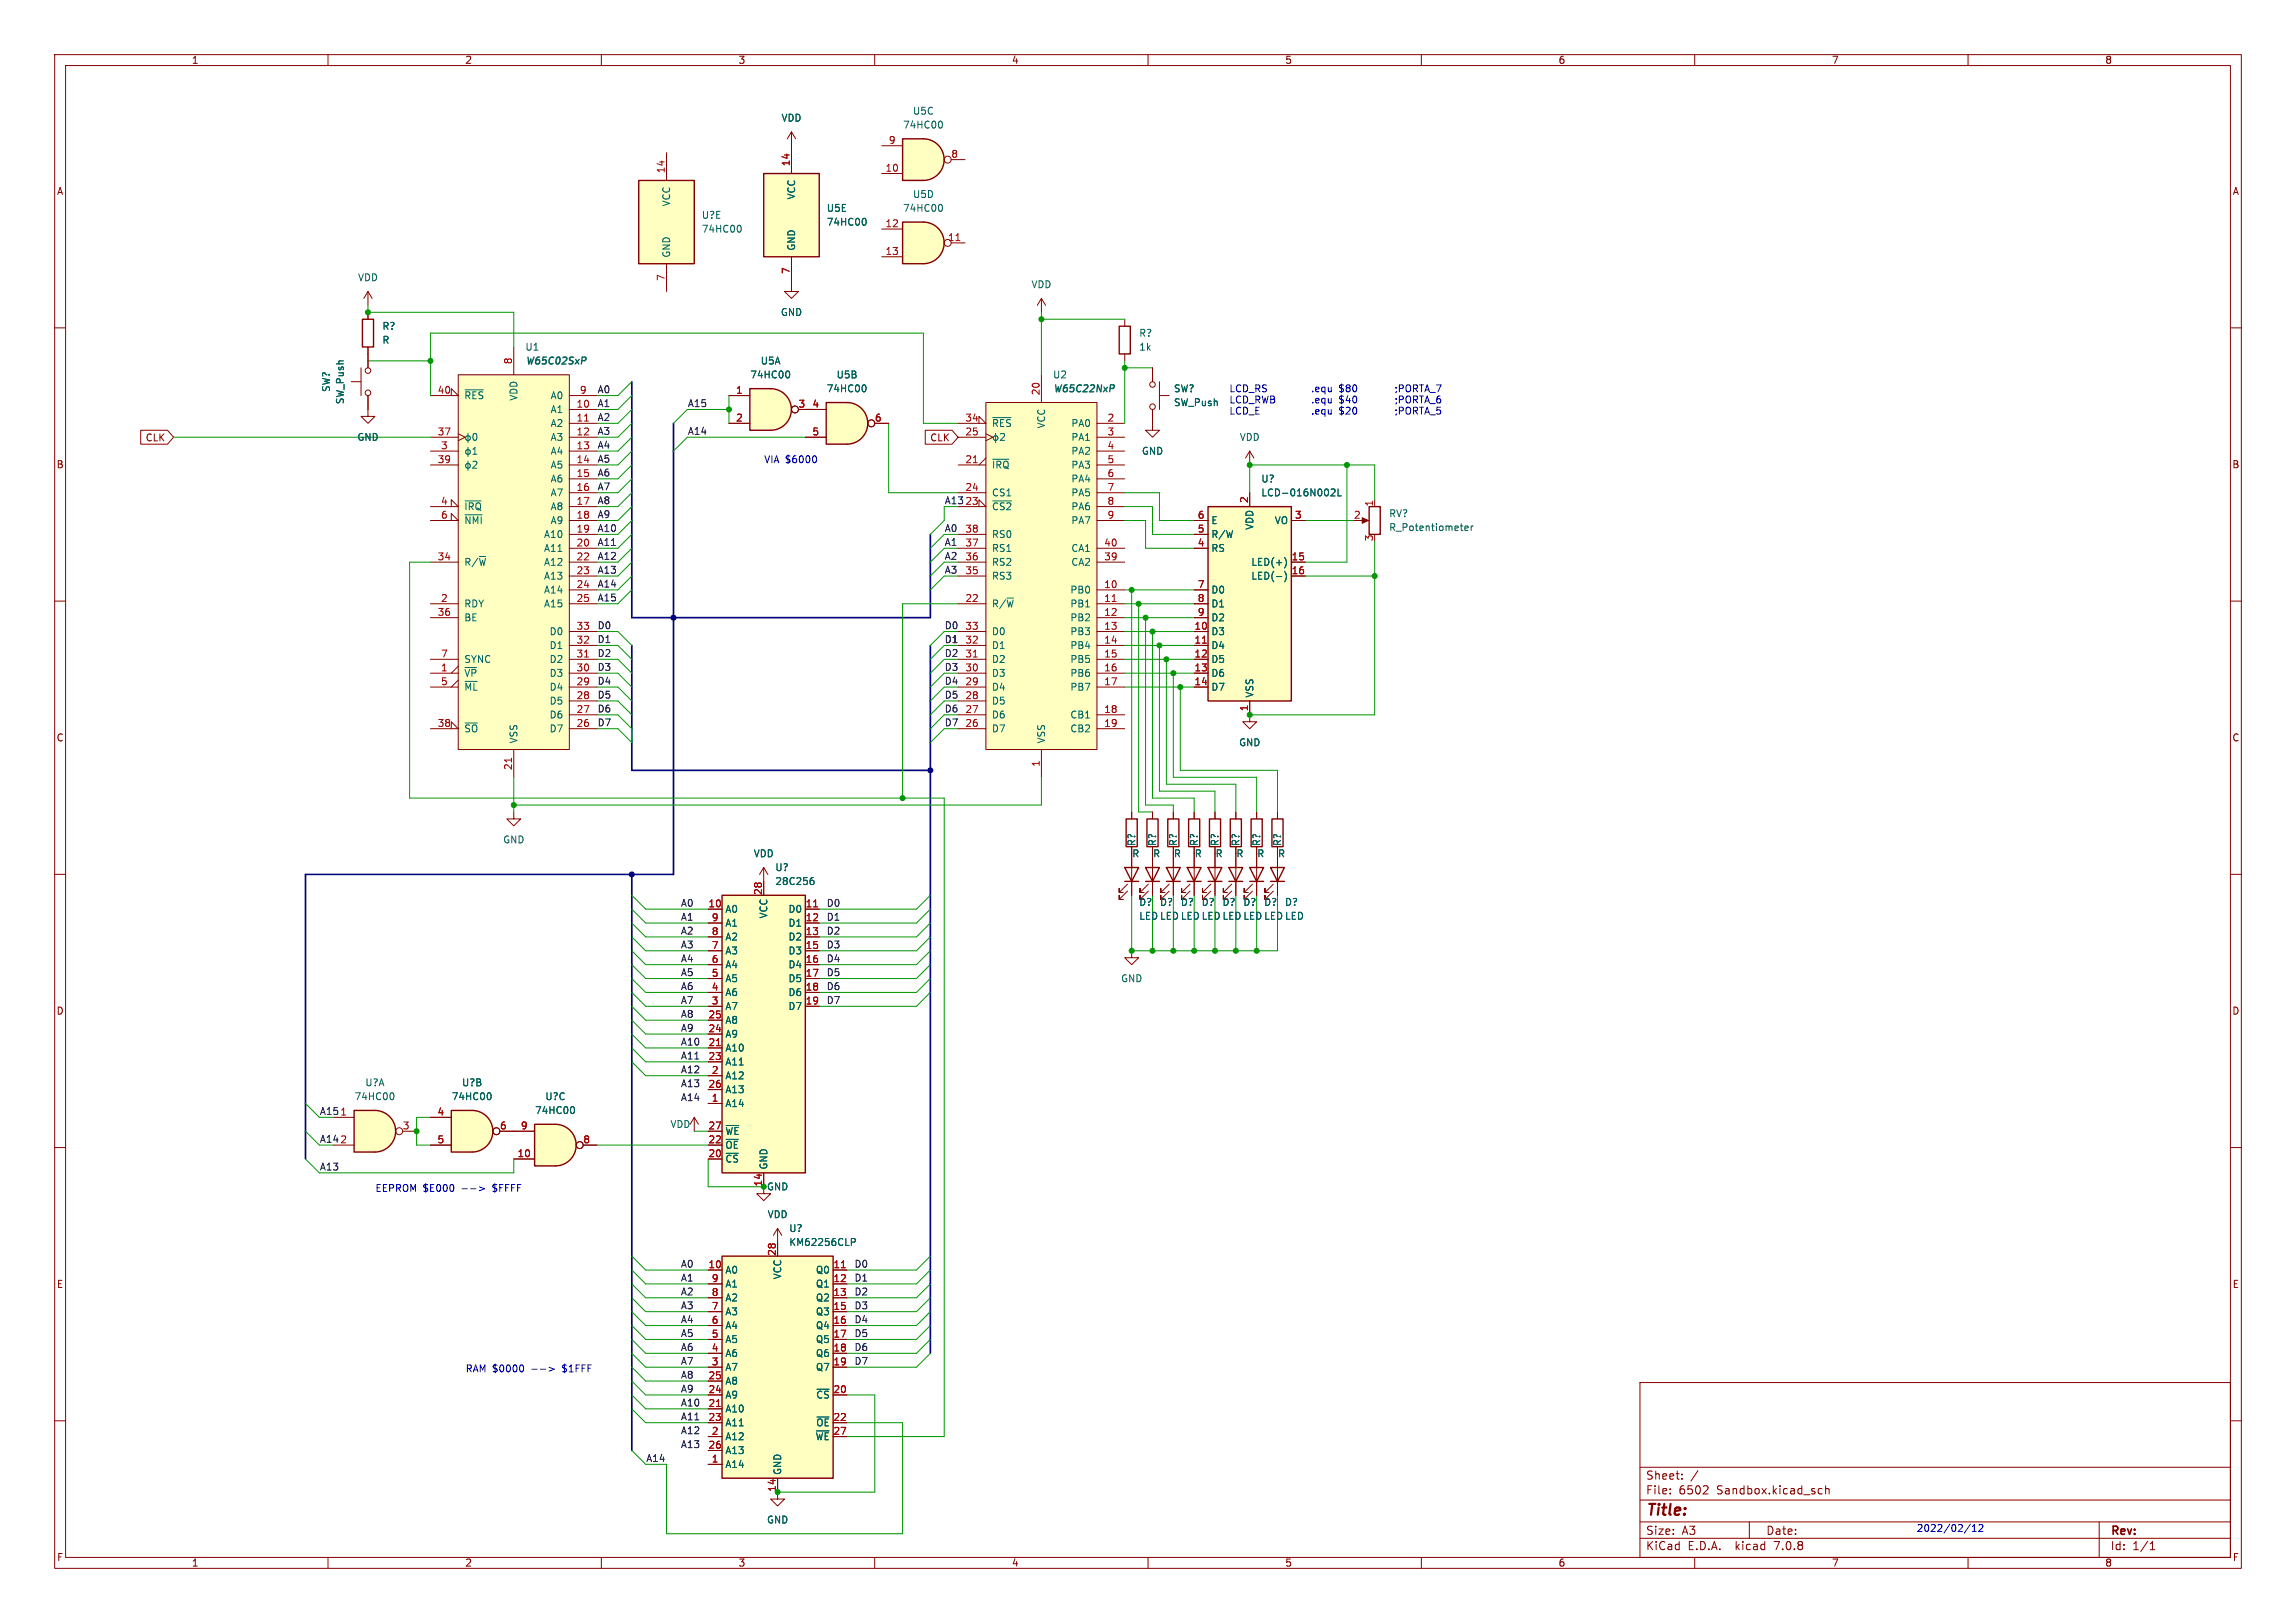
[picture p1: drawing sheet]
<svg xmlns="http://www.w3.org/2000/svg" width="420mm" height="297mm" viewBox="0 0 420 297" stroke-linecap="round" stroke-linejoin="round" font-family="sans-serif">
<defs><g id="words">
<text font-size="2.8" fill="#840000" x="301" y="277.9">Title:</text>
<g font-size="2.1" fill="#840000">
<text x="301" y="273.7">File:</text>
<text x="301" y="271">Sheet:</text>
<text x="307.1" y="273.7">6502</text>
<text x="314.1" y="273.7">Sandbox.kicad_sch</text>
<text x="301" y="281.1">Size:</text>
<text x="307.6" y="281.1">A3</text>
<text x="323" y="281.1">Date:</text>
<text x="386" y="281.3">Rev:</text>
<text x="301" y="283.9">KiCad</text>
<text x="308.7" y="283.9">E.D.A.</text>
<text x="317.6" y="283.9">kicad</text>
<text x="324.8" y="283.9">7.0.8</text>
<text x="386" y="283.9">Id:</text>
<text x="390.1" y="283.9">1/1</text>
</g>
<g font-size="1.8" fill="#840000">
<text x="35" y="11.9">1</text>
<text x="85" y="11.9">2</text>
<text x="135" y="11.9">3</text>
<text x="185" y="11.9">4</text>
<text x="235" y="11.9">5</text>
<text x="285" y="11.9">6</text>
<text x="335" y="11.9">7</text>
<text x="385" y="11.9">8</text>
<text x="10.3" y="35.9">A</text>
<text x="408.3" y="35.9">A</text>
<text x="26.5" y="81">CLK</text>
<text x="170.1" y="81">CLK</text>
<text x="10.3" y="85.9">B</text>
<text x="408.2" y="85.9">B</text>
<text x="10.3" y="135.9">C</text>
<text x="408.2" y="135.9">C</text>
<text x="10.3" y="185.9">D</text>
<text x="408.2" y="185.9">D</text>
<text x="10.3" y="235.9">E</text>
<text x="408.3" y="235.9">E</text>
<text x="10.3" y="285.9">F</text>
<text x="35" y="286.9">1</text>
<text x="85" y="286.9">2</text>
<text x="135" y="286.9">3</text>
<text x="185" y="286.9">4</text>
<text x="235" y="286.9">5</text>
<text x="285" y="286.9">6</text>
<text x="335" y="286.9">7</text>
<text x="385" y="286.9">8</text>
<text x="408.3" y="285.9">F</text>
</g>
<g font-size="1.8" fill="#006464">
<text x="142.9" y="22.5">VDD</text>
<text x="165.1" y="23.7">74HC00</text>
<text x="166.9" y="21.2">U5C</text>
<text x="122.8" y="37.9" transform="rotate(-90 122.8 37.9)">VCC</text>
<text x="128.3" y="40.2">U?E</text>
<text x="145.6" y="36.6" transform="rotate(-90 145.6 36.6)">VCC</text>
<text x="151.1" y="41.5">74HC00</text>
<text x="151.1" y="39">U5E</text>
<text x="165.1" y="39">74HC00</text>
<text x="166.9" y="36.4">U5D</text>
<text x="122.8" y="47.2" transform="rotate(-90 122.8 47.2)">GND</text>
<text x="128.3" y="42.8">74HC00</text>
<text x="145.6" y="46" transform="rotate(-90 145.6 46)">GND</text>
<text x="65.4" y="51.7">VDD</text>
<text x="188.6" y="52.9">VDD</text>
<text x="142.7" y="58">GND</text>
<text x="69.9" y="60.6">R?</text>
<text x="69.9" y="63.1">R</text>
<text x="96" y="64.4">U1</text>
<text x="208.3" y="61.8">R?</text>
<text x="208.3" y="64.4">1k</text>
<text x="60.6" y="71.8" transform="rotate(-90 60.6 71.8)">SW?</text>
<text x="96" y="67.1">W65C02SxP</text>
<text x="137.1" y="69.4">74HC00</text>
<text x="139.1" y="66.9">U5A</text>
<text x="151.1" y="72">74HC00</text>
<text x="152.9" y="69.4">U5B</text>
<text x="192.5" y="69.4">U2</text>
<text x="214.6" y="72">SW?</text>
<text x="63.1" y="74.1" transform="rotate(-90 63.1 74.1)">SW_Push</text>
<text x="84.8" y="73.3">~{RES}</text>
<text x="94.8" y="73.4" transform="rotate(-90 94.8 73.4)">VDD</text>
<text x="100.6" y="75.8">A1</text>
<text x="100.6" y="73.3">A0</text>
<text x="192.5" y="72.1">W65C22NxP</text>
<text x="214.6" y="74.5">SW_Push</text>
<text x="65.3" y="80.9">GND</text>
<text x="100.6" y="78.3">A2</text>
<text x="100.6" y="80.9">A3</text>
<text x="100.6" y="83.4">A4</text>
<text x="181.4" y="78.3">~{RES}</text>
<text x="191.4" y="78.5" transform="rotate(-90 191.4 78.5)">VCC</text>
<text x="195.9" y="78.3">PA0</text>
<text x="195.9" y="80.9">PA1</text>
<text x="195.9" y="83.4">PA2</text>
<text x="208.8" y="83.4">GND</text>
<text x="226.7" y="80.9">VDD</text>
<text x="100.6" y="86">A5</text>
<text x="100.6" y="88.5">A6</text>
<text x="181.4" y="86">~{IRQ}</text>
<text x="195.9" y="86">PA3</text>
<text x="195.9" y="88.5">PA4</text>
<text x="230.6" y="88.5">U?</text>
<text x="84.8" y="93.6">~{IRQ}</text>
<text x="100.6" y="91">A7</text>
<text x="100.6" y="93.6">A8</text>
<text x="181.4" y="93.6">~{CS2}</text>
<text x="181.4" y="91">CS1</text>
<text x="195.9" y="91">PA5</text>
<text x="195.9" y="93.6">PA6</text>
<text x="230.6" y="91">LCD-016N002L</text>
<text x="254" y="94.8">RV?</text>
<text x="84.8" y="96.1">~{NMI}</text>
<text x="99.4" y="98.7">A10</text>
<text x="99.4" y="101.2">A11</text>
<text x="100.6" y="96.1">A9</text>
<text x="181.4" y="101.2">RS1</text>
<text x="181.4" y="98.7">RS0</text>
<text x="195.9" y="101.2">CA1</text>
<text x="195.9" y="96.1">PA7</text>
<text x="221.5" y="101.2">RS</text>
<text x="221.5" y="98.7">R/W</text>
<text x="221.5" y="96.1">E</text>
<text x="229.5" y="97" transform="rotate(-90 229.5 97)">VDD</text>
<text x="233.1" y="96.1">VO</text>
<text x="254" y="97.4">R_Potentiometer</text>
<text x="84.8" y="103.7">R/~{W}</text>
<text x="99.4" y="103.7">A12</text>
<text x="99.4" y="106.3">A13</text>
<text x="181.4" y="106.3">RS3</text>
<text x="181.4" y="103.7">RS2</text>
<text x="195.9" y="103.7">CA2</text>
<text x="228.8" y="103.7">LED(+)</text>
<text x="228.8" y="106.3">LED(-)</text>
<text x="84.8" y="111.4">RDY</text>
<text x="84.8" y="113.9">BE</text>
<text x="99.4" y="108.8">A14</text>
<text x="99.4" y="111.4">A15</text>
<text x="181.4" y="111.4">R/~{W}</text>
<text x="195.7" y="108.8">PB0</text>
<text x="195.7" y="111.4">PB1</text>
<text x="195.7" y="113.9">PB2</text>
<text x="221.5" y="108.8">D0</text>
<text x="221.5" y="111.4">D1</text>
<text x="221.5" y="113.9">D2</text>
<text x="100.4" y="119">D1</text>
<text x="100.4" y="116.4">D0</text>
<text x="181.4" y="119">D1</text>
<text x="181.4" y="116.4">D0</text>
<text x="195.7" y="116.4">PB3</text>
<text x="195.7" y="119">PB4</text>
<text x="221.5" y="116.4">D3</text>
<text x="221.5" y="119">D4</text>
<text x="84.8" y="124.1">~{VP}</text>
<text x="84.8" y="121.5">SYNC</text>
<text x="100.4" y="124.1">D3</text>
<text x="100.4" y="121.5">D2</text>
<text x="181.4" y="124.1">D3</text>
<text x="181.4" y="121.5">D2</text>
<text x="195.7" y="121.5">PB5</text>
<text x="195.7" y="124.1">PB6</text>
<text x="221.5" y="121.5">D5</text>
<text x="221.5" y="124.1">D6</text>
<text x="84.8" y="126.6">~{ML}</text>
<text x="100.4" y="131.7">D6</text>
<text x="100.4" y="129.1">D5</text>
<text x="100.4" y="126.6">D4</text>
<text x="181.4" y="131.7">D6</text>
<text x="181.4" y="129.1">D5</text>
<text x="181.4" y="126.6">D4</text>
<text x="195.7" y="126.6">PB7</text>
<text x="195.7" y="131.7">CB1</text>
<text x="221.5" y="126.6">D7</text>
<text x="229.5" y="127.8" transform="rotate(-90 229.5 127.8)">VSS</text>
<text x="84.8" y="134.2">~{SO}</text>
<text x="94.8" y="136.1" transform="rotate(-90 94.8 136.1)">VSS</text>
<text x="100.4" y="134.2">D7</text>
<text x="181.4" y="134.2">D7</text>
<text x="191.4" y="136.1" transform="rotate(-90 191.4 136.1)">VSS</text>
<text x="195.7" y="134.2">CB2</text>
<text x="226.6" y="136.8">GND</text>
<text x="91.9" y="154.5">GND</text>
<text x="207.9" y="154.9" transform="rotate(-90 207.9 154.9)">R?</text>
<text x="211.7" y="154.9" transform="rotate(-90 211.7 154.9)">R?</text>
<text x="215.5" y="154.9" transform="rotate(-90 215.5 154.9)">R?</text>
<text x="219.3" y="154.9" transform="rotate(-90 219.3 154.9)">R?</text>
<text x="223.1" y="154.9" transform="rotate(-90 223.1 154.9)">R?</text>
<text x="226.9" y="154.9" transform="rotate(-90 226.9 154.9)">R?</text>
<text x="230.7" y="154.9" transform="rotate(-90 230.7 154.9)">R?</text>
<text x="234.5" y="154.9" transform="rotate(-90 234.5 154.9)">R?</text>
<text x="137.8" y="157.1">VDD</text>
<text x="141.7" y="159.6">U?</text>
<text x="207" y="157.1">R</text>
<text x="210.8" y="157.1">R</text>
<text x="214.6" y="157.1">R</text>
<text x="218.4" y="157.1">R</text>
<text x="222.3" y="157.1">R</text>
<text x="226.1" y="157.1">R</text>
<text x="229.9" y="157.1">R</text>
<text x="233.7" y="157.1">R</text>
<text x="132.6" y="167.2">A0</text>
<text x="141.7" y="162.2">28C256</text>
<text x="144.1" y="167.2">D0</text>
<text x="208.3" y="166">D?</text>
<text x="212.1" y="166">D?</text>
<text x="215.9" y="166">D?</text>
<text x="219.7" y="166">D?</text>
<text x="223.5" y="166">D?</text>
<text x="227.3" y="166">D?</text>
<text x="231.1" y="166">D?</text>
<text x="235" y="166">D?</text>
<text x="132.6" y="172.3">A2</text>
<text x="132.6" y="169.8">A1</text>
<text x="140.6" y="168.2" transform="rotate(-90 140.6 168.2)">VCC</text>
<text x="144.1" y="169.8">D1</text>
<text x="144.1" y="172.3">D2</text>
<text x="208.3" y="168.5">LED LED LED LED LED LED LED LED</text>
<text x="132.6" y="179.9">A5</text>
<text x="132.6" y="177.4">A4</text>
<text x="132.6" y="174.9">A3</text>
<text x="144.1" y="174.9">D3</text>
<text x="144.1" y="177.4">D4</text>
<text x="144.1" y="179.9">D5</text>
<text x="205" y="179.9">GND</text>
<text x="132.6" y="185">A7</text>
<text x="132.6" y="182.5">A6</text>
<text x="144.1" y="182.5">D6</text>
<text x="144.1" y="185">D7</text>
<text x="132.6" y="190.1">A9</text>
<text x="132.6" y="187.6">A8</text>
<text x="132.6" y="197.7">A12</text>
<text x="132.6" y="192.6">A10</text>
<text x="132.6" y="195.2">A11</text>
<text x="64.8" y="201.5">74HC00</text>
<text x="66.7" y="199">U?A</text>
<text x="82.5" y="201.5">74HC00</text>
<text x="84.4" y="199">U?B</text>
<text x="99.7" y="201.5">U?C</text>
<text x="132.6" y="202.8">A14</text>
<text x="132.6" y="200.3">A13</text>
<text x="97.8" y="204.1">74HC00</text>
<text x="122.5" y="206.6">VDD</text>
<text x="132.6" y="207.9">~{WE}</text>
<text x="132.6" y="213">~{CS}</text>
<text x="132.6" y="210.4">~{OE}</text>
<text x="140.6" y="214.1" transform="rotate(-90 140.6 214.1)">GND</text>
<text x="140.2" y="218">GND</text>
<text x="140.3" y="223.1">VDD</text>
<text x="144.3" y="225.7">U?</text>
<text x="132.6" y="233.3">A0</text>
<text x="144.3" y="228.2">KM62256CLP</text>
<text x="149.1" y="233.3">Q0</text>
<text x="132.6" y="238.4">A2</text>
<text x="132.6" y="235.8">A1</text>
<text x="143.1" y="234.2" transform="rotate(-90 143.1 234.2)">VCC</text>
<text x="149.1" y="235.8">Q1</text>
<text x="149.1" y="238.4">Q2</text>
<text x="132.6" y="246">A5</text>
<text x="132.6" y="243.4">A4</text>
<text x="132.6" y="240.9">A3</text>
<text x="149.1" y="240.9">Q3</text>
<text x="149.1" y="243.4">Q4</text>
<text x="149.1" y="246">Q5</text>
<text x="132.6" y="251.1">A7</text>
<text x="132.6" y="248.5">A6</text>
<text x="149.1" y="248.5">Q6</text>
<text x="149.1" y="251.1">Q7</text>
<text x="132.6" y="256.1">A9</text>
<text x="132.6" y="253.6">A8</text>
<text x="149.2" y="256.1">~{CS}</text>
<text x="132.6" y="263.8">A12</text>
<text x="132.6" y="258.7">A10</text>
<text x="132.6" y="261.2">A11</text>
<text x="149.1" y="263.8">~{WE}</text>
<text x="149.2" y="261.2">~{OE}</text>
<text x="132.6" y="268.8">A14</text>
<text x="132.6" y="266.3">A13</text>
<text x="143.1" y="270" transform="rotate(-90 143.1 270)">GND</text>
<text x="140.2" y="279">GND</text>
</g>
<g font-size="1.8" fill="#a90000">
<text x="162.5" y="26.4">9</text>
<text x="173.9" y="29">8</text>
<text x="121.7" y="31.8" transform="rotate(-90 121.7 31.8)">14</text>
<text x="144.5" y="30.5" transform="rotate(-90 144.5 30.5)">14</text>
<text x="161.9" y="31.5">10</text>
<text x="161.9" y="41.7">12</text>
<text x="161.9" y="46.7">13</text>
<text x="173.3" y="44.2">11</text>
<text x="121.7" y="51.5" transform="rotate(-90 121.7 51.5)">7</text>
<text x="144.5" y="50.2" transform="rotate(-90 144.5 50.2)">7</text>
<text x="93.7" y="66.7" transform="rotate(-90 93.7 66.7)">8</text>
<text x="80" y="72.1">40</text>
<text x="105.4" y="74.7">10</text>
<text x="105.4" y="77.2">11</text>
<text x="106" y="72.1">9</text>
<text x="134.5" y="72.1">1</text>
<text x="134.5" y="77.2">2</text>
<text x="146" y="74.7">3</text>
<text x="148.5" y="74.7">4</text>
<text x="159.9" y="77.2">6</text>
<text x="176.5" y="77.2">34</text>
<text x="190.2" y="72.4" transform="rotate(-90 190.2 72.4)">20</text>
<text x="202.5" y="77.2">2</text>
<text x="80" y="79.8">37</text>
<text x="80.6" y="82.3">3</text>
<text x="105.4" y="79.8">12</text>
<text x="105.4" y="82.3">13</text>
<text x="148.5" y="79.8">5</text>
<text x="176.5" y="79.8">25</text>
<text x="202.5" y="79.8">3</text>
<text x="202.5" y="82.3">4</text>
<text x="80" y="84.8">39</text>
<text x="105.4" y="84.8">14</text>
<text x="105.4" y="87.4">15</text>
<text x="105.4" y="89.9">16</text>
<text x="176.5" y="84.8">21</text>
<text x="176.5" y="89.9">24</text>
<text x="202.5" y="84.8">5</text>
<text x="202.5" y="87.4">6</text>
<text x="202.5" y="89.9">7</text>
<text x="80.6" y="92.5">4</text>
<text x="80.6" y="95">6</text>
<text x="105.4" y="92.5">17</text>
<text x="105.4" y="95">18</text>
<text x="202.5" y="92.5">8</text>
<text x="202.5" y="95">9</text>
<text x="219" y="95">6</text>
<text x="228.3" y="92.1" transform="rotate(-90 228.3 92.1)">2</text>
<text x="236.8" y="95">3</text>
<text x="247.6" y="95">2</text>
<text x="251.2" y="92.8" transform="rotate(-90 251.2 92.8)">1</text>
<text x="105.4" y="97.5">19</text>
<text x="105.4" y="100.1">20</text>
<text x="176.5" y="100.1">37</text>
<text x="176.5" y="97.5">38</text>
<text x="201.9" y="100.1">40</text>
<text x="219" y="100.1">4</text>
<text x="219" y="97.5">5</text>
<text x="251.2" y="99.1" transform="rotate(-90 251.2 99.1)">3</text>
<text x="80" y="102.6">34</text>
<text x="105.4" y="102.6">22</text>
<text x="105.4" y="105.2">23</text>
<text x="105.4" y="107.7">24</text>
<text x="176.5" y="105.2">35</text>
<text x="176.5" y="102.6">36</text>
<text x="201.9" y="107.7">10</text>
<text x="201.9" y="102.6">39</text>
<text x="219" y="107.7">7</text>
<text x="236.2" y="102.6">15</text>
<text x="236.2" y="105.2">16</text>
<text x="80" y="112.8">36</text>
<text x="80.6" y="110.2">2</text>
<text x="105.4" y="110.2">25</text>
<text x="176.5" y="110.2">22</text>
<text x="201.9" y="110.2">11</text>
<text x="201.9" y="112.8">12</text>
<text x="219" y="110.2">8</text>
<text x="219" y="112.8">9</text>
<text x="105.4" y="117.9">32</text>
<text x="105.4" y="115.3">33</text>
<text x="176.5" y="117.9">32</text>
<text x="176.5" y="115.3">33</text>
<text x="201.9" y="115.3">13</text>
<text x="201.9" y="117.9">14</text>
<text x="218.4" y="115.3">10</text>
<text x="218.4" y="117.9">11</text>
<text x="80.6" y="122.9">1</text>
<text x="80.6" y="125.5">5</text>
<text x="80.6" y="120.4">7</text>
<text x="105.4" y="125.5">29</text>
<text x="105.4" y="122.9">30</text>
<text x="105.4" y="120.4">31</text>
<text x="176.5" y="125.5">29</text>
<text x="176.5" y="122.9">30</text>
<text x="176.5" y="120.4">31</text>
<text x="201.9" y="120.4">15</text>
<text x="201.9" y="122.9">16</text>
<text x="201.9" y="125.5">17</text>
<text x="218.4" y="120.4">12</text>
<text x="218.4" y="122.9">13</text>
<text x="218.4" y="125.5">14</text>
<text x="105.4" y="130.6">27</text>
<text x="105.4" y="128">28</text>
<text x="176.5" y="130.6">27</text>
<text x="176.5" y="128">28</text>
<text x="201.9" y="130.6">18</text>
<text x="228.3" y="130.2" transform="rotate(-90 228.3 130.2)">1</text>
<text x="80" y="133.1">38</text>
<text x="105.4" y="133.1">26</text>
<text x="176.5" y="133.1">26</text>
<text x="201.9" y="133.1">19</text>
<text x="93.7" y="141" transform="rotate(-90 93.7 141)">21</text>
<text x="190.2" y="140.4" transform="rotate(-90 190.2 140.4)">1</text>
<text x="129.5" y="166.1">10</text>
<text x="139.4" y="163.9" transform="rotate(-90 139.4 163.9)">28</text>
<text x="147.3" y="166.1">11</text>
<text x="130.1" y="173.7">7</text>
<text x="130.1" y="171.2">8</text>
<text x="130.1" y="168.7">9</text>
<text x="147.3" y="168.7">12</text>
<text x="147.3" y="171.2">13</text>
<text x="147.3" y="173.7">15</text>
<text x="130.1" y="178.8">5</text>
<text x="130.1" y="176.3">6</text>
<text x="147.3" y="176.3">16</text>
<text x="147.3" y="178.8">17</text>
<text x="130.1" y="183.9">3</text>
<text x="130.1" y="181.4">4</text>
<text x="147.3" y="181.4">18</text>
<text x="147.3" y="183.9">19</text>
<text x="129.5" y="191.5">21</text>
<text x="129.5" y="189">24</text>
<text x="129.5" y="186.4">25</text>
<text x="129.5" y="194.1">23</text>
<text x="130.1" y="196.6">2</text>
<text x="129.5" y="199.1">26</text>
<text x="130.1" y="201.7">1</text>
<text x="73.6" y="206.8">3</text>
<text x="79.9" y="204.2">4</text>
<text x="79.9" y="209.3">5</text>
<text x="91.4" y="206.8">6</text>
<text x="95.2" y="206.8">9</text>
<text x="106.6" y="209.3">8</text>
<text x="129.5" y="209.3">22</text>
<text x="129.5" y="206.8">27</text>
<text x="94.6" y="211.8">10</text>
<text x="129.5" y="211.8">20</text>
<text x="139.4" y="217.2" transform="rotate(-90 139.4 217.2)">14</text>
<text x="129.5" y="232.2">10</text>
<text x="142" y="229.9" transform="rotate(-90 142 229.9)">28</text>
<text x="152.4" y="232.2">11</text>
<text x="130.1" y="239.8">7</text>
<text x="130.1" y="237.2">8</text>
<text x="130.1" y="234.7">9</text>
<text x="152.4" y="234.7">12</text>
<text x="152.4" y="237.2">13</text>
<text x="152.4" y="239.8">15</text>
<text x="130.1" y="244.9">5</text>
<text x="130.1" y="242.3">6</text>
<text x="152.4" y="242.3">16</text>
<text x="152.4" y="244.9">17</text>
<text x="130.1" y="249.9">3</text>
<text x="130.1" y="247.4">4</text>
<text x="152.4" y="247.4">18</text>
<text x="152.4" y="249.9">19</text>
<text x="129.5" y="257.6">21</text>
<text x="129.5" y="255">24</text>
<text x="129.5" y="252.5">25</text>
<text x="152.4" y="255">20</text>
<text x="129.5" y="260.1">23</text>
<text x="130.1" y="262.6">2</text>
<text x="152.4" y="260.1">22</text>
<text x="152.4" y="262.6">27</text>
<text x="129.5" y="265.2">26</text>
<text x="130.1" y="267.7">1</text>
<text x="142" y="273.1" transform="rotate(-90 142 273.1)">14</text>
</g>
<g font-size="1.8" fill="#0000c2">
<text x="224.8" y="71.9">LCD_RS .equ</text>
<text x="244.9" y="71.9">$80 ;PORTA_7</text>
<text x="224.8" y="73.9">LCD_RWB .equ</text>
<text x="224.8" y="76">LCD_E .equ</text>
<text x="244.9" y="73.9">$40 ;PORTA_6</text>
<text x="244.9" y="76">$20 ;PORTA_5</text>
<text x="139.7" y="84.8">VIA $6000</text>
<text x="68.6" y="218.2">EEPROM $E000</text>
<text x="84.5" y="218.2">--&gt;</text>
<text x="90.4" y="218.2">$FFFF</text>
<text x="85.1" y="251.2">RAM $0000</text>
<text x="97.3" y="251.2">--&gt;</text>
<text x="103.2" y="251.2">$1FFF</text>
<text x="350.5" y="280.4">2022/02/12</text>
</g>
<g font-size="1.8" fill="#0f0f0f">
<text x="109.2" y="72">A0</text>
<text x="109.2" y="74.6">A1</text>
<text x="109.2" y="77.1">A2</text>
<text x="125.7" y="74.6">A15</text>
<text x="109.2" y="79.7">A3</text>
<text x="109.2" y="82.2">A4</text>
<text x="125.7" y="79.7">A14</text>
<text x="109.2" y="87.3">A6</text>
<text x="109.2" y="84.7">A5</text>
<text x="109.2" y="89.8">A7</text>
<text x="109.2" y="94.9">A9</text>
<text x="109.2" y="92.4">A8</text>
<text x="176.5" y="92.5">23</text>
<text x="109.2" y="97.4">A10</text>
<text x="109.2" y="100">A11</text>
<text x="172.7" y="100">A1</text>
<text x="109.2" y="107.6">A14</text>
<text x="109.2" y="102.5">A12</text>
<text x="109.2" y="105.1">A13</text>
<text x="109.2" y="110.1">A15</text>
<text x="109.2" y="115.2">D0</text>
<text x="109.2" y="117.8">D1</text>
<text x="172.7" y="117.8">D1</text>
<text x="109.2" y="122.8">D3</text>
<text x="109.2" y="125.4">D4</text>
<text x="109.2" y="120.3">D2</text>
<text x="109.2" y="130.5">D6</text>
<text x="109.2" y="127.9">D5</text>
<text x="109.2" y="133">D7</text>
<text x="124.5" y="166">A0</text>
<text x="151.1" y="166">D0</text>
<text x="124.5" y="173.6">A3</text>
<text x="124.5" y="171.1">A2</text>
<text x="124.5" y="168.6">A1</text>
<text x="151.1" y="168.6">D1</text>
<text x="151.1" y="171.1">D2</text>
<text x="151.1" y="173.6">D3</text>
<text x="124.5" y="178.7">A5</text>
<text x="124.5" y="176.2">A4</text>
<text x="151.1" y="178.7">D5</text>
<text x="151.1" y="176.2">D4</text>
<text x="124.5" y="183.8">A7</text>
<text x="124.5" y="181.3">A6</text>
<text x="151.1" y="181.3">D6</text>
<text x="151.1" y="183.8">D7</text>
<text x="124.5" y="188.9">A9</text>
<text x="124.5" y="191.4">A10</text>
<text x="124.5" y="186.3">A8</text>
<text x="124.5" y="196.5">A12</text>
<text x="124.5" y="194">A11</text>
<text x="124.5" y="199">A13</text>
<text x="124.5" y="201.6">A14</text>
<text x="62.2" y="204.2">1</text>
<text x="62.2" y="209.3">2</text>
<text x="58.4" y="214.3">A13</text>
<text x="124.5" y="232.1">A0</text>
<text x="156.2" y="232.1">D0</text>
<text x="124.5" y="237.1">A2</text>
<text x="124.5" y="239.7">A3</text>
<text x="124.5" y="234.6">A1</text>
<text x="156.2" y="239.7">D3</text>
<text x="156.2" y="234.6">D1</text>
<text x="156.2" y="237.1">D2</text>
<text x="124.5" y="242.2">A4</text>
<text x="124.5" y="244.8">A5</text>
<text x="156.2" y="242.2">D4</text>
<text x="156.2" y="244.8">D5</text>
<text x="124.5" y="247.3">A6</text>
<text x="124.5" y="249.8">A7</text>
<text x="156.2" y="249.8">D7</text>
<text x="156.2" y="247.3">D6</text>
<text x="124.5" y="257.5">A10</text>
<text x="124.5" y="254.9">A9</text>
<text x="124.5" y="252.4">A8</text>
<text x="124.5" y="260">A11</text>
<text x="124.5" y="262.5">A12</text>
<text x="118.1" y="267.6">A14</text>
<text x="124.5" y="265.1">A13</text>
</g>
<g font-size="1.8" fill="#009600">
<text x="172.7" y="92.4">A13</text>
<text x="172.7" y="97.4">A0</text>
<text x="172.7" y="102.5">A2</text>
<text x="172.7" y="105.1">A3</text>
<text x="172.7" y="115.2">D0</text>
<text x="172.7" y="125.4">D4</text>
<text x="172.7" y="120.3">D2</text>
<text x="172.7" y="122.8">D3</text>
<text x="172.7" y="127.9">D5</text>
<text x="172.7" y="130.5">D6</text>
<text x="172.7" y="133">D7</text>
<text x="58.4" y="209.2">A14</text>
<text x="58.4" y="204.1">A15</text>
</g>
</g></defs>
<g fill="none" stroke="#840000" stroke-width=".18">
<path d="M10 10h400v277h-400zM12 12h396v273h-396zM60 10v2M110 10v2M160 10v2M210 10v2M260 10v2M310 10v2M360 10v2M121.9 27.9v5.1M10 60h2M121.9 48.3v5"/>
<path d="M190.5 54.6l-.8 1.3M190.5 54.6v2.6M190.5 54.6l.8 1.3M408 60h2M64.3 69.9h1.7M66 67.3v5.1M67.3 72.4v3.8h1.3l-1.3 1.3-1.3-1.3h1.3M67.3 64.8v2.5M78.7 72.4h5.1l-1.3-1.3v1.3M83.8 68.6h20.3v68.6h-20.3zM83.8 79.4l1.3 .6-1.3 .6M94 63.5v5.1"/>
<path d="M104.1 74.9h5.1M104.1 77.5h5.1M104.1 72.4h5.1M175.3 77.5h5l-1.2-1.3v1.3M180.3 73.7h20.4v63.5h-20.4zM180.3 79.4l1.3 .6-1.3 .6M190.5 68.6v5.1M200.7 77.5h5M210.8 77.5v1.2h1.3l-1.3 1.3-1.3-1.3h1.3M78.7 92.7h5.1l-1.3-1.3v1.3M78.7 95.3h5.1l-1.3-1.3v1.3M78.7 80h5.1"/>
<path d="M78.7 82.6h5.1M78.7 85.1h5.1M104.1 80h5.1M104.1 82.6h5.1M104.1 85.1h5.1M104.1 87.6h5.1M104.1 90.2h5.1M104.1 92.7h5.1M104.1 95.3h5.1M104.1 97.8h5.1M175.3 92.7h5l-1.2-1.3v1.3M175.3 80h5"/>
<path d="M175.3 85.1h5M175.3 90.2h5M175.3 97.8h5M180.3 83.8l-1.2 1.3M200.7 80h5M200.7 82.6h5M200.7 85.1h5M200.7 87.6h5M200.7 90.2h5M200.7 92.7h5M200.7 95.3h5M228.6 82.6l-.8 1.2"/>
<path d="M228.6 82.6v2.5M228.6 82.6l.8 1.2M248.9 95.3h1M251.5 91.4v1.3M10 110h2M78.7 110.5h5.1M78.7 102.9h5.1M78.7 113h5.1M104.1 110.5h5.1M104.1 100.3h5.1M104.1 102.9h5.1M104.1 105.4h5.1"/>
<path d="M104.1 108h5.1M104.1 118.1h5.1M104.1 115.6h5.1M175.3 110.5h5M175.3 100.3h5M175.3 102.9h5M175.3 105.4h5M175.3 118.1h5M175.3 115.6h5M200.7 110.5h5M200.7 100.3h5M200.7 102.9h5"/>
<path d="M200.7 108h5M200.7 118.1h5M200.7 115.6h5M200.7 113h5M408 110h2M78.7 133.4h5.1l-1.3-1.3v1.3M78.7 123.2h5.1M78.7 125.7h5.1M78.7 120.7h5.1M83.8 121.9l-1.3 1.3M83.8 124.5l-1.3 1.2M94 137.2v5"/>
<path d="M104.1 123.2h5.1M104.1 133.4h5.1M104.1 130.8h5.1M104.1 128.3h5.1M104.1 125.7h5.1M104.1 120.7h5.1M175.3 123.2h5M175.3 133.4h5M175.3 130.8h5M175.3 128.3h5M175.3 125.7h5M175.3 120.7h5"/>
<path d="M190.5 137.2v5M200.7 123.2h5M200.7 133.4h5M200.7 130.8h5M200.7 125.7h5M200.7 120.7h5M228.6 130.8v1.3h1.3l-1.3 1.3-1.3-1.3h1.3M10 160h2M207 148.6v1.3M207 154.9v8.9M210.8 156.2v7.6M218.4 148.6v1.3"/>
<path d="M218.4 154.9v1.3M222.2 156.2v7.6M226.1 156.2v7.6M229.9 156.2v7.6M408 160h2M206.2 163.1l-1.5 1.5v-.8v.8h.8M206.2 161.8l-1.5 1.5v-.7v.7h.8M207 174v1.3h1.3l-1.3 1.2-1.3-1.2h1.3M210.1 163.1l-1.6 1.5v-.8v.8h.8M210.1 161.8l-1.6 1.5v-.7v.7h.8M221.5 163.1l-1.5 1.5v-.8v.8h.7M221.5 161.8l-1.5 1.5v-.7v.7h.7"/>
<path d="M225.3 163.1l-1.5 1.5v-.8v.8h.7M225.3 161.8l-1.5 1.5v-.7v.7h.7M229.1 163.1l-1.5 1.5v-.8v.8h.7M229.1 161.8l-1.5 1.5v-.7v.7h.7M10 210h2M408 210h2M129.5 232.4h2.6M129.5 234.9h2.6M129.5 237.5h2.6M142.2 227.3v2.6M152.4 232.4h2.5M152.4 234.9h2.5"/>
<path d="M152.4 237.5h2.5M10 260h2M129.5 240h2.6M129.5 242.6h2.6M129.5 245.1h2.6M129.5 247.6h2.6M129.5 250.2h2.6M129.5 255.3h2.6M129.5 257.8h2.6M129.5 252.7h2.6M152.4 240h2.5M152.4 242.6h2.5"/>
<path d="M152.4 245.1h2.5M152.4 247.6h2.5M152.4 250.2h2.5M152.4 255.3h2.5M300 253h108v32h-108zM408 260h2M129.5 268h2.6M129.5 262.9h2.6M129.5 260.3h2.6M129.5 265.4h2.6M142.2 270.5v3.8h1.3l-1.3 1.3-1.2-1.3h1.2M152.4 262.9h2.5"/>
<path d="M152.4 260.3h2.5M300 278.5h108M300 274.5h108M300 268.5h108M305.5 273.2v.2M305.5 272.5v.1M307.7 270.5v.2M307.7 269.8v.1M310.6 269.1l-1.3 1.9M312.3 272l.1 .2v.3l-.9 .9h.9M320 278.5v3M332.7 273.3h.6"/>
<path d="M332.7 272.5h.6M333.9 272.5l.3-.1 .3 .1 .1 .9M333.9 271.9v1.5M384 278.5v6.5M60 285v2M110 285v2M160 285v2M210 285v2M260 285v2M300 281.5h108M310 285v2M360 285v2"/>
<path d="M393.3 283.6h.9M393.3 282.5l.4-.4v1.5"/>
<circle cx="67.3" cy="67.8" r=".51"/>
<circle cx="67.3" cy="71.9" r=".51"/>
</g>
<g fill="#ffffc2" stroke="#ffffc2" stroke-width=".18">
<path d="M83.8 68.6h20.3v68.6h-20.3z"/>
<path d="M116.8 33h10.2v15.3h-10.2z"/>
<path d="M180.3 73.7h20.4v63.5h-20.4z"/>
<path d="M132.1 229.9h20.3v40.6h-20.3z"/>
<path d="M68.6 203.2a3.8 3.8 0 0 1 3.8 3.8 3.8 3.8 0 0 1-3.8 3.8z"/>
</g>
<path d="M106.9 77.1h.7M178 84.7h.8M203.4 110.1h.8M93.6 138.7v.8M106.9 120.2h.7M178 120.2h.8M153.9 232h.7M131.1 257.4h.7" fill="none" stroke="#a90000" stroke-width=".18"/>
<g fill="none" stroke="#006464" stroke-width=".18">
<path d="M135.3 41.2a.79 .79 0 0 1 0 1.3M85.1 71.3h3.3M85.6 79.3v1.7M86.6 79.4l.2-.1a.68 .68 0 0 1 .5 .7 .68 .68 0 0 1-.5 .6l-.3-.5zM181.6 76.4h3.4M182.1 79.3v1.7M183 79.4l.5-.1 .3 .4-.8 .9h.8M85.1 91.7h2.9M85.1 94.2h3.1M85.6 81.9v1.7M85.6 84.4v1.7M86.5 83.1h.7"/>
<path d="M86.5 82.2l.4-.3v1.2M86.5 84.5l.5-.1 .2 .4-.8 .9h.8M181.6 91.7h3.4M181.6 84h2.9M268 96.7l.6-.1-.1-.3h-.4l-.1 .1v.6h.5M269.1 96.3v.8M269.5 96.3l-.4 .2M155.7 226.6h.5l.3 .3-.2 .3-.6 .1"/>
<circle cx="85.6" cy="82.7" r=".44"/>
<circle cx="85.6" cy="80.2" r=".44"/>
<circle cx="85.6" cy="85.2" r=".44"/>
<circle cx="182.1" cy="80.2" r=".44"/>
</g>
<path d="M106.5 65.3l.7 .2v.3l-.3 .2M203.1 70.4l.6 .1 .1 .3-.3 .3h-.4" fill="none" stroke="#006464" stroke-width=".25"/>
<g fill="none" stroke="#840000" stroke-width=".25">
<path d="M116.8 33h10.2v15.3h-10.2zM250.4 92.7h2.1v5.1h-2.1zM205.7 158.8h2.6l-1.3 2.5zM206 149.9h2v5h-2zM209.5 158.8h2.6l-1.3 2.5zM217.4 149.9h2.1v5h-2.1zM221 158.8h2.5l-1.3 2.5zM224.8 158.8h2.5l-1.2 2.5zM228.6 158.8h2.5l-1.2 2.5zM205.7 161.3h2.6M209.5 161.3h2.6M221 161.3h2.5"/>
<path d="M224.8 161.3h2.5M228.6 161.3h2.5M132.1 229.9h20.3v40.6h-20.3z"/>
</g>
<path d="M249.2 94.7l1.1 .6-1.1 .5z" fill="#840000" stroke="#840000" stroke-width=".18"/>
<path d="M64.8 203.2h3.8v7.6h-3.8z" fill="#ffffc2"/>
<g fill="none" stroke="#840000" stroke-width=".25">
<path d="M66.3 58.4h2v5.1h-2zM213.4 158.8h2.5l-1.3 2.5zM213.6 149.9h2v5h-2zM217.2 158.8h2.5l-1.3 2.5zM221.2 149.9h2.1v5h-2.1zM225 149.9h2.1v5h-2.1zM228.9 149.9h2v5h-2zM232.4 158.8h2.5l-1.2 2.5zM232.7 149.9h2v5h-2zM213.4 161.3h2.5M217.2 161.3h2.5M232.4 161.3h2.5"/>
<path d="M64.8 203.2h3.8a3.8 3.8 0 0 1 3.8 3.8 3.8 3.8 0 0 1-3.8 3.8h-3.8z"/>
</g>
<g fill="none" stroke="#840000" stroke-width=".18">
<path d="M67.3 57.2v1.2M67.3 63.5v1.3M139.7 158.8l-.8 1.2M139.7 158.8v2.5M139.7 158.8l.8 1.2M214.6 148.6v1.3M214.6 154.9v8.9M218.4 156.2v7.6M222.2 148.6v1.3M222.2 154.9v1.3M226.1 148.6v1.3M226.1 154.9v1.3"/>
<path d="M229.9 148.6v1.3M229.9 154.9v1.3M233.7 148.6v1.3M233.7 154.9v8.9M213.9 163.1l-1.6 1.5v-.8v.8h.8M213.9 161.8l-1.6 1.5v-.7v.7h.8M217.7 163.1l-1.5 1.5v-.8v.8h.7M217.7 161.8l-1.5 1.5v-.7v.7h.7M232.9 163.1l-1.5 1.5v-.8v.8h.8M232.9 161.8l-1.5 1.5v-.7v.7h.8M61 204.5h3.8M61 209.6h3.8"/>
<path d="M73.7 207h2.5"/>
<circle cx="73" cy="207" r=".63"/>
</g>
<path d="M71.8 200a.79 .79 0 0 1 0 1.2" fill="none" stroke="#006464" stroke-width=".18"/>
<path d="M86.4 203.2a3.8 3.8 0 0 1 3.8 3.8 3.8 3.8 0 0 1-3.8 3.8z" fill="#ffffc2" stroke="#ffffc2" stroke-width=".18"/>
<path d="M82.5 203.2h3.9v7.6h-3.9z" fill="#ffffc2"/>
<path d="M82.5 203.2h3.9a3.8 3.8 0 0 1 3.8 3.8 3.8 3.8 0 0 1-3.8 3.8h-3.9z" fill="none" stroke="#840000" stroke-width=".25"/>
<g fill="none" stroke="#840000" stroke-width=".18">
<path d="M78.7 204.5h3.8M78.7 209.6h3.8M91.4 207h2.6"/>
<circle cx="90.8" cy="207" r=".63"/>
</g>
<path d="M89.5 200a.79 .79 0 0 1 0 1.2" fill="none" stroke="#006464" stroke-width=".18"/>
<path d="M101.6 205.7a3.8 3.8 0 0 1 3.8 3.9 3.8 3.8 0 0 1-3.8 3.8z" fill="#ffffc2" stroke="#ffffc2" stroke-width=".18"/>
<path d="M97.8 205.7h3.8v7.7h-3.8z" fill="#ffffc2"/>
<path d="M221 92.7h15.2v35.6h-15.2zM209.8 149.9h2v5h-2zM132.1 163.8h15.2v50.8h-15.2zM97.8 205.7h3.8a3.8 3.8 0 0 1 3.8 3.9 3.8 3.8 0 0 1-3.8 3.8h-3.8z" fill="none" stroke="#840000" stroke-width=".25"/>
<g fill="none" stroke="#840000" stroke-width=".18">
<path d="M67.3 53.3l-.8 1.3M67.3 53.3v2.6M67.3 53.3l.8 1.3M210.8 67.3v2.6M210.8 74.9v2.6M212.1 72.4h1.8M212.1 69.9v5M218.4 95.3h2.6M218.4 97.8h2.6M228.6 90.2v2.5M236.2 95.3h2.6M218.4 115.6h2.6"/>
<path d="M218.4 118.1h2.6M218.4 100.3h2.6M218.4 108h2.6M218.4 110.5h2.6M218.4 113h2.6M236.2 102.9h2.6M236.2 105.4h2.6M218.4 120.7h2.6M218.4 123.2h2.6M218.4 125.7h2.6M228.6 128.3v2.5M94 148.6v1.3h1.2l-1.2 1.2-1.3-1.2h1.3"/>
<path d="M210.8 148.6v1.3M210.8 154.9v1.3M129.5 166.4h2.6M129.5 168.9h2.6M129.5 171.5h2.6M129.5 174h2.6M129.5 176.5h2.6M129.5 179.1h2.6M139.7 161.3v2.5M147.3 166.4h2.6M147.3 168.9h2.6M147.3 171.5h2.6"/>
<path d="M147.3 174h2.6M147.3 176.5h2.6M147.3 179.1h2.6M129.5 181.6h2.6M129.5 184.2h2.6M129.5 196.9h2.6M129.5 191.8h2.6M129.5 194.3h2.6M129.5 189.2h2.6M129.5 186.7h2.6M129.5 199.4h2.6M147.3 181.6h2.6"/>
<path d="M147.3 184.2h2.6M94 212.1h3.8M94 207h3.8M106.7 209.6h2.5M127 204.5l-.8 1.2M127 204.5v2.5M127 204.5l.8 1.2M129.5 212.1h2.6M129.5 209.6h2.6M129.5 207h2.6M129.5 201.9h2.6M139.7 214.6v3.8h1.3l-1.3 1.3-1.3-1.3h1.3"/>
<path d="M142.2 224.8l-.7 1.3M142.2 224.8v2.5M142.2 224.8l.8 1.3"/>
<circle cx="210.8" cy="74.4" r=".51"/>
<circle cx="210.8" cy="70.4" r=".51"/>
<circle cx="106" cy="209.5" r=".63"/>
</g>
<path d="M243.5 89.6l.5-.1 .2 .3-.8 .9h.8M244.8 89.5v1.2h.6M234.9 102a1.46 1.46 0 0 1 0 1.9M234.9 104.5a1.46 1.46 0 0 1 0 2M148.4 161.1h.4l.1 .2-.1 .4-.4 .2M148.8 160.6l-.4 .1M104.8 202.5a.79 .79 0 0 1 0 1.3M132.8 206h2.4" fill="none" stroke="#006464" stroke-width=".18"/>
<g fill="#ffffc2" stroke="#ffffc2" stroke-width=".18">
<path d="M221 92.7h15.2v35.6h-15.2z"/>
<path d="M132.1 163.8h15.2v50.8h-15.2z"/>
<path d="M141 71.1a3.8 3.8 0 0 1 3.8 3.8 3.8 3.8 0 0 1-3.8 3.8z"/>
</g>
<path d="M220 117.7h.7M148.8 166h.8M131.1 191.4h.7" fill="none" stroke="#a90000" stroke-width=".18"/>
<path d="M137.2 71.1h3.8v7.6h-3.8z" fill="#ffffc2"/>
<path d="M137.2 71.1h3.8a3.8 3.8 0 0 1 3.8 3.8 3.8 3.8 0 0 1-3.8 3.8h-3.8z" fill="none" stroke="#840000" stroke-width=".25"/>
<g fill="none" stroke="#840000" stroke-width=".18">
<path d="M133.3 72.4h3.9M133.3 77.5h3.9M146 74.9h2.6"/>
<circle cx="145.4" cy="74.9" r=".63"/>
</g>
<path d="M144.1 67.9a.79 .79 0 0 1 0 1.3" fill="none" stroke="#006464" stroke-width=".18"/>
<path d="M154.9 73.7a3.8 3.8 0 0 1 3.8 3.8 3.8 3.8 0 0 1-3.8 3.8z" fill="#ffffc2" stroke="#ffffc2" stroke-width=".18"/>
<path d="M151.1 73.7h3.8v7.6h-3.8z" fill="#ffffc2"/>
<path d="M151.1 73.7h3.8a3.8 3.8 0 0 1 3.8 3.8 3.8 3.8 0 0 1-3.8 3.8h-3.8z" fill="none" stroke="#840000" stroke-width=".25"/>
<g fill="none" stroke="#840000" stroke-width=".18">
<path d="M147.3 74.9h3.8M160 77.5h2.6M147.3 80h3.8"/>
<circle cx="159.4" cy="77.5" r=".63"/>
</g>
<path d="M158.1 70.4a.79 .79 0 0 1 0 1.3" fill="none" stroke="#006464" stroke-width=".18"/>
<path d="M168.9 40.6a3.8 3.8 0 0 1 3.8 3.9 3.8 3.8 0 0 1-3.8 3.8z" fill="#ffffc2" stroke="#ffffc2" stroke-width=".18"/>
<path d="M165.1 40.6h3.8v7.7h-3.8z" fill="#ffffc2"/>
<path d="M165.1 40.6h3.8a3.8 3.8 0 0 1 3.8 3.9 3.8 3.8 0 0 1-3.8 3.8h-3.8z" fill="none" stroke="#840000" stroke-width=".25"/>
<g fill="none" stroke="#840000" stroke-width=".18">
<path d="M144.8 24.1l-.8 1.3M144.8 24.1v2.6M144.8 24.1l.7 1.3M144.8 52.1v1.2h1.2l-1.2 1.3-1.3-1.3h1.3M161.3 41.9h3.8M161.3 47h3.8M174 44.5h2.5"/>
<circle cx="173.4" cy="44.4" r=".63"/>
</g>
<path d="M174.9 44h.7" fill="none" stroke="#a90000" stroke-width=".18"/>
<path d="M172.1 37.4a.79 .79 0 0 1 0 1.3" fill="none" stroke="#006464" stroke-width=".18"/>
<path d="M168.9 25.4a3.8 3.8 0 0 1 3.8 3.8 3.8 3.8 0 0 1-3.8 3.8z" fill="#ffffc2" stroke="#ffffc2" stroke-width=".18"/>
<path d="M165.1 25.4h3.8v7.6h-3.8z" fill="#ffffc2"/>
<path d="M139.7 31.8h10.2v15.2h-10.2zM165.1 25.4h3.8a3.8 3.8 0 0 1 3.8 3.8 3.8 3.8 0 0 1-3.8 3.8h-3.8zM204.7 59.7h2.1v5.1h-2.1z" fill="none" stroke="#840000" stroke-width=".25"/>
<g fill="none" stroke="#840000" stroke-width=".18">
<path d="M144.8 26.7v5.1M161.3 31.8h3.8M161.3 26.7h3.8M174 29.2h2.5M67.3 57.2v1.2M144.8 47v5.1M205.7 58.4v1.3M25.7 78.7h4.9l1.1 1.3-1.1 1.3h-4.9zM67.3 63.5v3.8M67.3 72.4v2.5M133.3 77.5h3.9M133.3 72.4h3.9"/>
<path d="M146 74.9h5.1M160 77.5h2.6M169.2 78.7h4.9l1.2 1.3-1.2 1.3h-4.9zM205.7 64.8v1.2M210.8 67.3v2.6M210.8 74.9v2.6M147.3 80h3.8M218.4 95.3h2.6M218.4 97.8h2.6M228.6 90.2v2.5M236.2 95.3h2.6M218.4 115.6h2.6"/>
<path d="M218.4 118.1h2.6M218.4 100.3h2.6M218.4 108h2.6M218.4 110.5h2.6M218.4 113h2.6M236.2 102.9h2.6M236.2 105.4h2.6M218.4 120.7h2.6M218.4 123.2h2.6M218.4 125.7h2.6M228.6 128.3v2.5M207 148.6v1.3"/>
<path d="M207 154.9v3.9M210.8 148.6v1.3M210.8 154.9v3.9M214.6 148.6v1.3M214.6 154.9v3.9M218.4 148.6v1.3M218.4 154.9v3.9M222.2 148.6v1.3M222.2 154.9v3.9M226.1 148.6v1.3M226.1 154.9v3.9M229.9 148.6v1.3"/>
<path d="M229.9 154.9v3.9M233.7 148.6v1.3M233.7 154.9v3.9M129.5 166.4h2.6M129.5 168.9h2.6M129.5 171.5h2.6M129.5 174h2.6M129.5 176.5h2.6M129.5 179.1h2.6M139.7 161.3v2.5M147.3 166.4h2.6M147.3 168.9h2.6"/>
<path d="M147.3 171.5h2.6M147.3 174h2.6M147.3 176.5h2.6M147.3 179.1h2.6M207 161.3v2.5M210.8 161.3v2.5M214.6 161.3v2.5M218.4 161.3v2.5M222.2 161.3v2.5M226.1 161.3v2.5M229.9 161.3v2.5M233.7 161.3v2.5"/>
<path d="M129.5 181.6h2.6M129.5 184.2h2.6M129.5 196.9h2.6M129.5 191.8h2.6M129.5 194.3h2.6M129.5 189.2h2.6M129.5 186.7h2.6M129.5 199.4h2.6M147.3 181.6h2.6M147.3 184.2h2.6M78.7 204.5h3.8M78.7 209.6h3.8"/>
<path d="M91.4 207h6.4M94 212.1h3.8M106.7 209.6h2.5M129.5 209.6h2.6M129.5 207h2.6M129.5 212.1h2.6M129.5 201.9h2.6M139.7 214.6v2.6M129.5 232.4h2.6M129.5 234.9h2.6M129.5 237.5h2.6M142.2 227.3v2.6"/>
<path d="M152.4 232.4h2.5M152.4 234.9h2.5M152.4 237.5h2.5M129.5 240h2.6M129.5 242.6h2.6M129.5 245.1h2.6M129.5 247.6h2.6M129.5 250.2h2.6M129.5 255.3h2.6M129.5 257.8h2.6M129.5 252.7h2.6M152.4 240h2.5"/>
<path d="M152.4 242.6h2.5M152.4 245.1h2.5M152.4 247.6h2.5M152.4 250.2h2.5M152.4 255.3h2.5M129.5 268h2.6M129.5 262.9h2.6M129.5 260.3h2.6M129.5 265.4h2.6M142.2 270.5v2.5M152.4 262.9h2.5M152.4 260.3h2.5"/>
<circle cx="173.4" cy="29.2" r=".63"/>
<circle cx="145.4" cy="74.9" r=".63"/>
<circle cx="159.4" cy="77.5" r=".63"/>
<circle cx="90.8" cy="207" r=".63"/>
<circle cx="106" cy="209.5" r=".63"/>
</g>
<g fill="none" stroke="#006464" stroke-width=".18">
<path d="M158.1 39.9a.79 .79 0 0 1 0 1.3M172.1 22.2a.79 .79 0 0 1 0 1.2M144.1 67.9a.79 .79 0 0 1 0 1.3M158.1 70.4a.79 .79 0 0 1 0 1.3M243.5 89.6l.5-.1 .2 .3-.8 .9h.8M244.8 89.5v1.2h.6M234.9 102a1.46 1.46 0 0 1 0 1.9M234.9 104.5a1.46 1.46 0 0 1 0 2M148.4 161.1h.4l.1 .2-.1 .4-.4 .2M148.8 160.6l-.4 .1M89.5 200a.79 .79 0 0 1 0 1.2M104.8 202.5a.79 .79 0 0 1 0 1.3"/>
<path d="M132.8 206h2.4M155.7 226.6h.5l.3 .3-.2 .3-.6 .1"/>
</g>
<path d="M139.7 31.8h10.2v15.2h-10.2z" fill="#ffffc2" stroke="#ffffc2" stroke-width=".18"/>
<g fill="none" stroke="#0000c2" stroke-width=".18">
<path d="M240.1 71.6v.1M240.1 73.6v.1M240.1 75.7v.1M240.7 71.3l.6-.1-.1-.3h-.3l-.2 .1v.6h.5M240.7 73.3l.6-.1-.1-.2-.3-.1-.2 .2v.6h.5M240.7 75.4l.6-.2-.1-.2-.3-.1-.2 .2v.6h.5M242.4 70.9h-.4l-.2 .2 .1 .5h.5M242.4 70.9v1.2M242.4 72.9v1.3M242.4 74.9v1.3M242.4 73l-.4-.1-.2 .2 .1 .6h.5M242.4 75l-.4-.1-.2 .3 .1 .5h.5"/>
<path d="M243 70.9v.7l.3 .1 .2-.1M243 72.9v.8h.3l.2-.1M243 74.9v.8l.3 .1 .2-.1M243.5 70.9v.8M243.5 72.9v.8M243.5 74.9v.9M257.4 70.5l.1-.1a.43 .43 0 0 1 .5 .5v.4a.42 .42 0 0 1-.2 .4 .42 .42 0 0 1-.4-.1M257.4 72.5h.1a.43 .43 0 0 1 .5 .4v.4a.42 .42 0 0 1-.2 .4 .42 .42 0 0 1-.4 0M257.4 74.6l.1-.1a.43 .43 0 0 1 .5 .4v.5a.42 .42 0 0 1-.2 .4 .42 .42 0 0 1-.4-.1M258.6 71.1l.6-.1 .1-.1-.1-.4-.6-.1v1.3M258.6 73.1h.6l.1-.2-.1-.3-.6-.1v1.2M258.6 75.2l.6-.1 .1-.2-.1-.3-.6-.1v1.3"/>
<path d="M258.9 71.1l.4 .6M258.9 73.1l.4 .6M258.9 75.2l.4 .6M259.7 70.4h.7M259.7 72.5h.7M259.7 74.5h.7M260 70.4v1.3M260 72.5v1.2M260 74.5v1.3M260.6 71.7l.5-1.3 .4 1.3M260.6 73.7l.5-1.2 .4 1.2M260.6 75.8l.5-1.3 .4 1.3"/>
<path d="M260.8 71.3h.6M260.8 73.4h.6M260.8 75.4h.6M261.6 71.8h1M261.6 73.9h1M261.6 75.9h1M262.7 70.4h.9l-.5 1.3M263.4 72.5h-.3a.86 .86 0 0 0 0 1.2l.4-.1v-.4l-.2-.2h-.2l-.3 .2M263.5 74.5h-.6l-.1 .6 .2-.1 .4 .1 .1 .1v.5l-.2 .1-.5-.1M149.1 83.4a.79 .79 0 0 1 0 1.3M87.7 217.2l.9 .3-.9 .4M95.5 249.8a.79 .79 0 0 1 0 1.2"/>
<path d="M100.4 250.2l1 .4-1 .3M360.4 278.9l-1.1 1.7M360.8 279.3l.3-.3v1.3M362 279.1l.5-.1 .2 .3-.8 1h.8M360.8 280.3h.7"/>
</g>
<path d="M115.6 69.9v43.1h54.6v-15.2M123.2 77.5v82.5h-67.3v52.1M115.6 118.1v22.9h54.6M170.2 118.1v129.5M115.6 160v105.4" fill="none" stroke="#000084" stroke-width=".3"/>
<g fill="none" stroke="#009600" stroke-width=".18">
<path d="M67.3 55.9v1.3h26.7v6.3M190.5 57.2v11.4M190.5 58.4h15.2M67.3 66h11.4M78.7 72.4v-11.4h90.2v16.5h6.4M115.6 72.4l-2.6 2.5h-3.8M115.6 77.5l-2.6 2.5h-3.8M115.6 69.9l-2.6 2.5h-3.8M115.6 74.9l-2.6 2.6h-3.8M133.3 74.9h-7.6l-2.5 2.6M133.3 72.4v5.1M147.3 74.9h1.3"/>
<path d="M162.6 77.5v12.7h12.7M205.7 66v11.5M205.7 67.3h5.1M31.7 80h47M115.6 87.6l-2.6 2.6h-3.8M115.6 90.2l-2.6 2.5h-3.8M115.6 92.7l-2.6 2.6h-3.8M115.6 82.6l-2.6 2.5h-3.8M115.6 95.3l-2.6 2.5h-3.8M115.6 97.8l-2.6 2.5h-3.8M115.6 85.1l-2.6 2.5h-3.8M115.6 80l-2.6 2.6h-3.8"/>
<path d="M147.3 80h-21.6l-2.5 2.6M172.7 92.7v2.6l-2.5 2.5M172.7 97.8l-2.5 2.5M205.7 90.2h6.4v5.1h6.3M205.7 92.7h5.1v5.1h7.6M205.7 95.3h3.8v5h8.9M228.6 90.2v-5.1h22.9v6.3M238.8 95.3h8.8M246.4 85.1v17.8h-7.6M251.5 99.1v31.7h-22.9M78.7 102.9h-3.8v43.2h97.8v116.8h-17.8M109.2 118.1h3.8l2.6 2.6"/>
<path d="M109.2 115.6h3.8l2.6 2.5M115.6 105.4l-2.6 2.6h-3.8M115.6 108l-2.6 2.5h-3.8M115.6 102.9l-2.6 2.5h-3.8M115.6 100.3l-2.6 2.6h-3.8M172.7 102.9l-2.5 2.5M172.7 105.4l-2.5 2.6M172.7 115.6l-2.5 2.5M175.3 110.5h-10.2v35.6M175.3 118.1h-2.6l-2.5 2.6M175.3 100.3h-2.6l-2.5 2.6M205.7 118.1h12.7"/>
<path d="M205.7 115.6h12.7M205.7 108h12.7M205.7 113h12.7M205.7 110.5h12.7M207 108v40.6M208.3 110.5v38.1h2.5M209.5 113v34.3h5.1v1.3M210.8 115.6v30.5h7.6v2.5M212.1 118.1v26.7h10.1v3.8M238.8 105.4h12.7M109.2 130.8h3.8l2.6 2.6v2.5l-2.6-2.5h-3.8M109.2 123.2h3.8l2.6 2.5"/>
<path d="M109.2 125.7h3.8l2.6 2.6M109.2 120.7h3.8l2.6 2.5M109.2 128.3h3.8l2.6 2.5M172.7 125.7l-2.5 2.6M172.7 123.2l-2.5 2.5M172.7 120.7l-2.5 2.5M172.7 130.8l-2.5 2.6M172.7 133.4l-2.5 2.5M172.7 128.3l-2.5 2.5M205.7 123.2h12.7M205.7 125.7h12.7M205.7 120.7h12.7"/>
<path d="M213.4 120.7v22.8h12.7v5.1M214.6 123.2v19h15.3v6.4M215.9 125.7v15.3h17.8v7.6M94 142.2v6.4M190.5 142.2v5.1h-96.5M115.6 179.1l2.5 2.5h11.4M115.6 168.9l2.5 2.6h11.4M115.6 176.5l2.5 2.6h11.4M115.6 174l2.5 2.5h11.4M115.6 171.5l2.5 2.5h11.4M115.6 166.4l2.5 2.5h11.4M115.6 163.8l2.5 2.6h11.4"/>
<path d="M170.2 179.1l-2.6 2.5h-17.7M170.2 168.9l-2.6 2.6h-17.7M170.2 176.5l-2.6 2.6h-17.7M170.2 174l-2.6 2.5h-17.7M170.2 171.5l-2.6 2.5h-17.7M170.2 166.4l-2.6 2.5h-17.7M170.2 163.8l-2.6 2.6h-17.7M207 163.8v10.2h26.7v-10.2M210.8 163.8v10.2M214.6 163.8v10.2M218.4 163.8v10.2M222.2 163.8v10.2"/>
<path d="M226.1 163.8v10.2M229.9 163.8v10.2M115.6 181.6l2.5 2.6h11.4M115.6 194.3l2.5 2.6h11.4M115.6 186.7l2.5 2.5h11.4M115.6 189.2l2.5 2.6h11.4M115.6 184.2l2.5 2.5h11.4M115.6 191.8l2.5 2.5h11.4M170.2 181.6l-2.6 2.6h-17.7M55.9 212.1l2.5 2.5h35.6v-2.5M55.9 207l2.5 2.6M55.9 201.9l2.5 2.6"/>
<path d="M78.7 204.5h-2.5v5.1h2.5M109.2 209.6h20.3M127 207h2.5M129.5 212.1v5.1h10.2M115.6 237.5l2.5 2.5h11.4M115.6 234.9l2.5 2.6h11.4M115.6 232.4l2.5 2.5h11.4M115.6 229.9l2.5 2.5h11.4M170.2 237.5l-2.6 2.5h-12.7M170.2 234.9l-2.6 2.6h-12.7M170.2 232.4l-2.6 2.5h-12.7M170.2 229.9l-2.6 2.5h-12.7"/>
<path d="M115.6 245.1l2.5 2.5h11.4M115.6 247.6l2.5 2.6h11.4M115.6 252.7l2.5 2.6h11.4M115.6 257.8l2.5 2.5h11.4M115.6 255.3l2.5 2.5h11.4M115.6 250.2l2.5 2.5h11.4M115.6 240l2.5 2.6h11.4M115.6 242.6l2.5 2.5h11.4M154.9 255.3h5.1v17.7h-17.8M170.2 245.1l-2.6 2.5h-12.7M170.2 247.6l-2.6 2.6h-12.7M170.2 240l-2.6 2.6h-12.7"/>
<path d="M170.2 242.6l-2.6 2.5h-12.7M154.9 260.3h10.2v20.4h-43.2v-12.7h-3.8l-2.5-2.6"/>
</g>
<path d="M220 117.7h.7M148.8 166h.8M131.1 191.4h.7M153.9 232h.7M131.1 257.4h.7" fill="none" stroke="#a90000" stroke-width=".18"/>
<g fill="#009600" stroke="#009600" stroke-width=".18">
<circle cx="94" cy="147.3" r=".46"/>
<circle cx="76.2" cy="207" r=".46"/>
<circle cx="67.3" cy="57.2" r=".46"/>
<circle cx="78.7" cy="66" r=".46"/>
<circle cx="214.6" cy="174" r=".46"/>
<circle cx="210.8" cy="174" r=".46"/>
<circle cx="142.2" cy="273" r=".46"/>
<circle cx="139.7" cy="217.2" r=".46"/>
<circle cx="212.1" cy="118.1" r=".46"/>
<circle cx="165.1" cy="146.1" r=".46"/>
<circle cx="208.3" cy="110.5" r=".46"/>
<circle cx="209.5" cy="113" r=".46"/>
<circle cx="214.6" cy="123.2" r=".46"/>
<circle cx="213.4" cy="120.7" r=".46"/>
<circle cx="215.9" cy="125.7" r=".46"/>
<circle cx="228.6" cy="85.1" r=".46"/>
<circle cx="251.5" cy="105.4" r=".46"/>
<circle cx="246.4" cy="85.1" r=".46"/>
<circle cx="210.8" cy="115.6" r=".46"/>
<circle cx="228.6" cy="130.8" r=".46"/>
<circle cx="133.3" cy="74.9" r=".46"/>
<circle cx="205.7" cy="67.3" r=".46"/>
<circle cx="207" cy="108" r=".46"/>
<circle cx="190.5" cy="58.4" r=".46"/>
<circle cx="207" cy="174" r=".46"/>
<circle cx="218.4" cy="174" r=".46"/>
<circle cx="229.9" cy="174" r=".46"/>
<circle cx="222.2" cy="174" r=".46"/>
<circle cx="226.1" cy="174" r=".46"/>
</g>
<g fill="#000084" stroke="#000084" stroke-width=".18">
<circle cx="115.6" cy="160" r=".46"/>
<circle cx="170.2" cy="141" r=".46"/>
<circle cx="123.2" cy="113" r=".46"/>
</g>
<use href="#words"/>
</svg>
